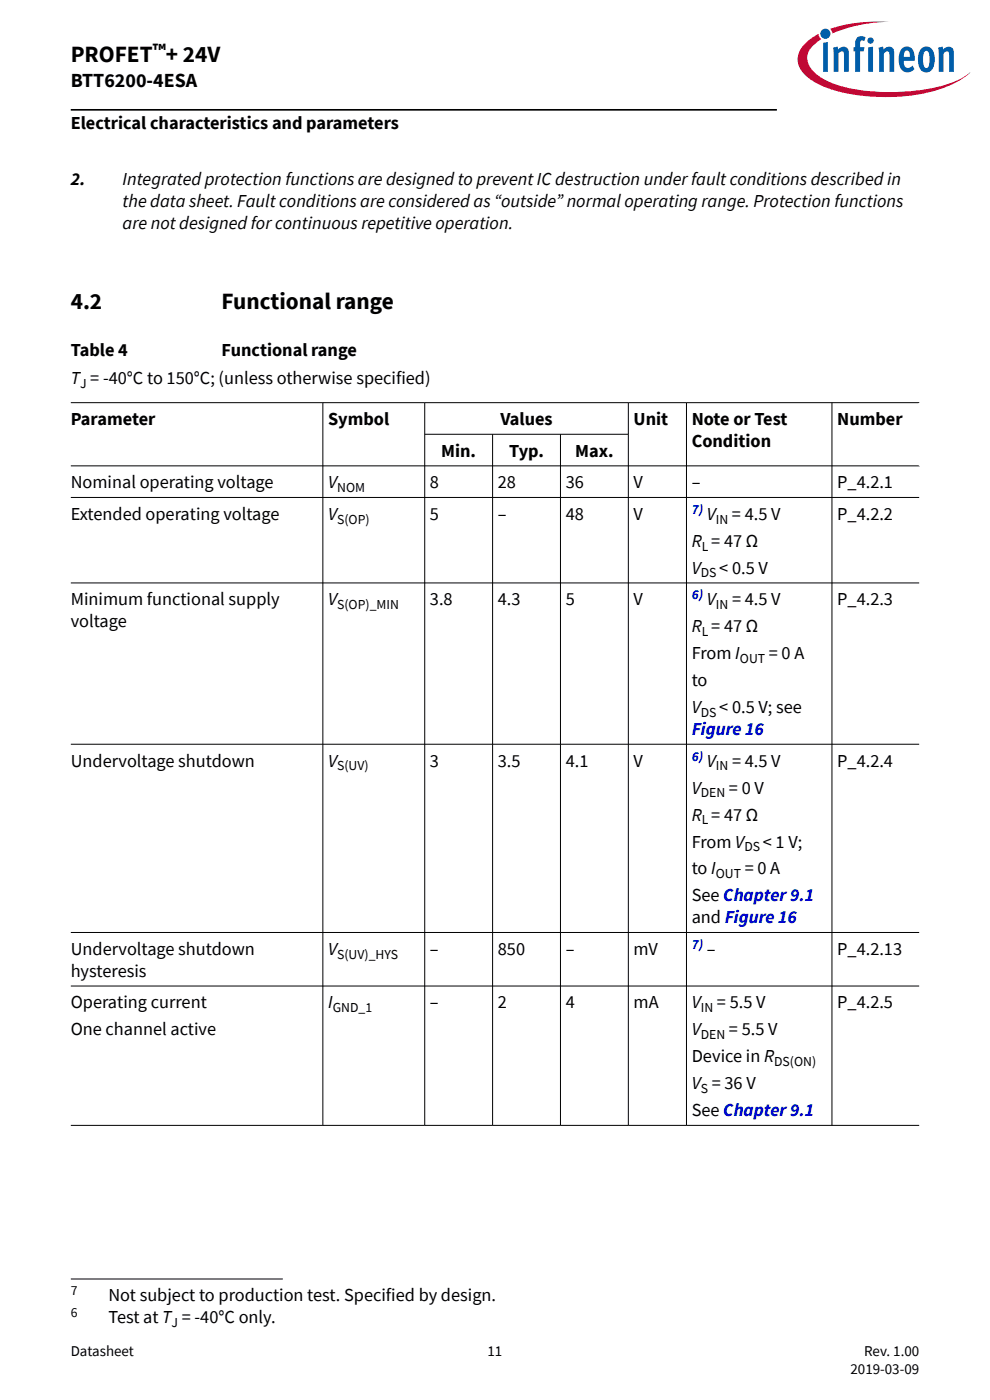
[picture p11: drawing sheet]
<svg xmlns="http://www.w3.org/2000/svg" width="210mm" height="297mm" viewBox="0 0 210 297" stroke-linecap="round" stroke-linejoin="round" font-family="sans-serif">
<defs><g id="words">
<g font-size="4.9">
<text x="15" y="13.2">PROFET + 24V</text>
<text x="15" y="65.5">4.2</text>
<text x="47" y="65.5">Functional range</text>
</g>
<text font-size="4.2" x="15" y="18.5">BTT6200-4ESA</text>
<text font-size="4.1" x="32.4" y="12">™</text>
<g font-size="3.9">
<text x="15" y="27.3">Electrical characteristics and parameters</text>
<text x="15" y="39.3">2.</text>
<text x="26" y="39.3">Integrated protection functions are designed to prevent IC destruction under fault conditions described in</text>
<text x="26" y="44">the data sheet. Fault conditions are considered as “outside” normal operating range. Protection functions</text>
<text x="26" y="48.6">are not designed for continuous repetitive operation.</text>
<text x="15" y="75.5">Table 4</text>
<text x="47" y="75.5">Functional range</text>
<text x="15" y="81.5">T = -40°C to 150°C; (unless otherwise specified)</text>
<text x="15" y="90.2">Parameter</text>
<text x="69.6" y="90.2">Symbol</text>
<text x="106.1" y="90.2">Values</text>
<text x="134.4" y="90.2">Unit</text>
<text x="146.7" y="90.2">Note or Test</text>
<text x="146.7" y="94.8">Condition</text>
<text x="177.6" y="90.2">Number</text>
<text x="93.6" y="96.9">Min.</text>
<text x="108" y="96.9">Typ.</text>
<text x="122" y="96.9">Max.</text>
<text x="15" y="103.6">Nominal operating voltage</text>
<text x="69.6" y="103.6">V</text>
<text x="91.2" y="103.6">8</text>
<text x="105.6" y="103.6">28</text>
<text x="120" y="103.6">36</text>
<text x="134.4" y="103.6">V</text>
<text x="146.7" y="103.6">–</text>
<text x="177.6" y="103.6">P_4.2.1</text>
<text x="15" y="110.3">Extended operating voltage</text>
<text x="69.6" y="110.3">V</text>
<text x="91.2" y="110.3">5</text>
<text x="105.6" y="110.3">–</text>
<text x="120" y="110.3">48</text>
<text x="134.4" y="110.3">V</text>
<text x="149.9" y="110.3">V</text>
<text x="155.3" y="110.3">= 4.5 V</text>
<text x="177.6" y="110.3">P_4.2.2</text>
<text x="146.7" y="116">R = 47 Ω</text>
<text x="146.7" y="121.7">V</text>
<text x="152.6" y="121.7">&lt; 0.5 V</text>
<text x="15" y="128.4">Minimum functional supply</text>
<text x="69.6" y="128.4">V</text>
<text x="91.2" y="128.4">3.8</text>
<text x="105.6" y="128.4">4.3</text>
<text x="120" y="128.4">5</text>
<text x="134.4" y="128.4">V</text>
<text x="150" y="128.4">V</text>
<text x="155.3" y="128.4">= 4.5 V</text>
<text x="177.6" y="128.4">P_4.2.3</text>
<text x="15" y="133.1">voltage</text>
<text x="146.7" y="134.1">R = 47 Ω</text>
<text x="146.7" y="139.9">From I</text>
<text x="163.1" y="139.9">= 0 A</text>
<text x="146.7" y="145.6">to</text>
<text x="146.7" y="151.3">V</text>
<text x="152.6" y="151.3">&lt; 0.5 V; see</text>
<text x="15" y="162.6">Undervoltage shutdown</text>
<text x="69.6" y="162.6">V</text>
<text x="91.2" y="162.6">3</text>
<text x="105.6" y="162.6">3.5</text>
<text x="120" y="162.6">4.1</text>
<text x="134.4" y="162.6">V</text>
<text x="150" y="162.6">V</text>
<text x="155.3" y="162.6">= 4.5 V</text>
<text x="177.6" y="162.6">P_4.2.4</text>
<text x="146.7" y="168.4">V</text>
<text x="154.6" y="168.4">= 0 V</text>
<text x="146.7" y="174.1">R = 47 Ω</text>
<text x="146.7" y="179.8">From V</text>
<text x="161.8" y="179.8">&lt; 1 V;</text>
<text x="146.7" y="185.5">to I</text>
<text x="158" y="185.5">= 0 A</text>
<text x="146.7" y="191.2">See Chapter 9.1</text>
<text x="146.7" y="195.9">and Figure 16</text>
<text x="15" y="202.6">Undervoltage shutdown</text>
<text x="69.6" y="202.6">V</text>
<text x="91.2" y="202.6">–</text>
<text x="105.6" y="202.6">850</text>
<text x="120" y="202.6">–</text>
<text x="134.4" y="202.6">mV</text>
<text x="150" y="202.6">–</text>
<text x="177.6" y="202.6">P_4.2.13</text>
<text x="15" y="207.2">hysteresis</text>
<text x="15" y="213.9">Operating current</text>
<text x="69.6" y="213.9">I</text>
<text x="91.2" y="213.9">–</text>
<text x="105.6" y="213.9">2</text>
<text x="120" y="213.9">4</text>
<text x="134.4" y="213.9">mA</text>
<text x="146.7" y="213.9">V</text>
<text x="152.1" y="213.9">= 5.5 V</text>
<text x="177.6" y="213.9">P_4.2.5</text>
<text x="15" y="219.7">One channel active</text>
<text x="146.7" y="219.7">V</text>
<text x="154.6" y="219.7">= 5.5 V</text>
<text x="146.7" y="225.4">Device in R</text>
<text x="146.7" y="231.1">V = 36 V</text>
<text x="146.7" y="236.8">See Chapter 9.1</text>
<text x="23" y="276">Not subject to production test. Specified by design.</text>
<text x="23" y="280.6">Test at T = -40°C only.</text>
</g>
<text font-size="3.9" fill="#00f" x="146.7" y="155.9">Figure 16</text>
<g font-size="3.2">
<text x="15" y="287.7">Datasheet</text>
<text x="103.4" y="287.7">11</text>
<text x="183.3" y="287.7">Rev. 1.00</text>
<text x="180.4" y="291.5">2019-03-09</text>
</g>
<g font-size="2.9">
<text x="17" y="82.3">J</text>
<text x="71.5" y="104.4">NOM</text>
<text x="71.5" y="111.1">S(OP)</text>
<text x="151.8" y="111.1">IN</text>
<text x="148.9" y="116.8">L</text>
<text x="148.7" y="122.5">DS</text>
<text x="71.5" y="129.2">S(OP)_MIN</text>
<text x="151.9" y="129.2">IN</text>
<text x="148.9" y="134.9">L</text>
<text x="157" y="140.6">OUT</text>
<text x="148.7" y="152.1">DS</text>
<text x="71.5" y="163.4">S(UV)</text>
<text x="151.9" y="163.4">IN</text>
<text x="148.7" y="169.1">DEN</text>
<text x="148.9" y="174.9">L</text>
<text x="157.9" y="180.6">DS</text>
<text x="151.8" y="186.3">OUT</text>
<text x="71.5" y="203.4">S(UV)_HYS</text>
<text x="70.6" y="214.7">GND_1</text>
<text x="148.7" y="214.7">IN</text>
<text x="148.7" y="220.4">DEN</text>
<text x="164.2" y="226.1">DS(ON)</text>
<text x="148.7" y="231.9">S</text>
<text x="15" y="274.7">7</text>
<text x="15" y="279.3">6</text>
<text x="36.4" y="281.4">J</text>
</g>
<g font-size="2.9" fill="#00f">
<text x="146.7" y="109">7)</text>
<text x="146.7" y="127.1">6)</text>
<text x="146.7" y="161.4">6)</text>
<text x="146.7" y="201.3">7)</text>
</g>
</g></defs>
<path d="M15 69.7h180M195 85.4v13.5" fill="none" stroke="#fff" stroke-width=".21"/>
<g fill="none" stroke="#000" stroke-width=".21">
<path d="M15 85.4h180.1M15 98.8h180.1M68.5 85.4v153.4M90.1 85.4v153.4M90.1 92.1h43.2M104.5 92.1v146.7M118.9 92.1v146.7M133.3 85.4v153.4M145.6 85.4v153.4M176.5 85.4v153.4M15 105.5h180M15 123.7h180"/>
<path d="M15 157.9h180M15 197.8h180M15 209.2h180M15 238.7h180M15 271.3h45"/>
</g>
<path d="M170.6 9.4a4.3 4.3 0 0 0 .2 6.5 20.6 20.6 0 0 0 11.4 4.3 36.7 36.7 0 0 0 20-2.4l1-.5a7.5 7.5 0 0 0 2.6-2 18.5 18.5 0 0 1-9 3.6 44.8 44.8 0 0 1-19.2-.9 10.3 10.3 0 0 1-5.8-3.8 3.5 3.5 0 0 1 1.1-4.9l1.3-1-.4-.5-.2-.6a11 11 0 0 0-3 2.2zM176.1 6.1l.4 1a31.9 31.9 0 0 1 12.3-2.5 31.5 31.5 0 0 0-12.7 1.5z" fill-rule="evenodd" fill="#e30034"/>
<path d="M199 10.1l.1 5.1h1v-3.8a.76 .76 0 0 1 1.1-.4l.1 4.2h1v-4a1.2 1.2 0 0 0-.8-1.3 1.2 1.2 0 0 0-1.4 .6l-.2-.6zM196.1 10.9l.4-.1a1.38 1.38 0 0 1 .7 1.8v.4a1.29 1.29 0 0 1-.7 1.4 1.48 1.48 0 0 1-.7-1.8v-.9zM195.6 10.2a4 4 0 0 0-.1 4.8 1.66 1.66 0 0 0 2.7-1.3l.1-.5a2.89 2.89 0 0 0-1.4-3.3l-.9 .1zM191.9 10.9a.65 .65 0 0 1 .9 0 .65 .65 0 0 1 .2 .8v.4h-1.3zM191.4 10.3a3.9 3.9 0 0 0 .2 4.8 1.87 1.87 0 0 0 2.4-.4l-.4-.8a1.04 1.04 0 0 1-1.4 .4 1.04 1.04 0 0 1-.5-1.3l2.3-.1a2.63 2.63 0 0 0-1.3-3 1.49 1.49 0 0 0-1.3 .4zM186.3 10.1l.2 5.1h1v-3.8a.76 .76 0 0 1 1.1-.4l.1 4.2h1v-4a1.2 1.2 0 0 0-.8-1.3 1.2 1.2 0 0 0-1.5 .6l-.1-.6zM184 8.6a.67 .67 0 0 0 1.3 0 .67 .67 0 0 0-1.3 0zM184.2 10v5.2h1v-5.3zM181.9 7.9a2.44 2.44 0 0 0-.5 2.1h-.3v.9h.3v4.3h1v-4.3h.8l.2-.9h-1l.1-1.1a.5 .5 0 0 1 .8-.2l.3-.8-.2-.1-.7-.1zM176.7 10.1l.1 5.1h1v-3.8a.76 .76 0 0 1 1.1-.4l.1 4.2h1v-4a1.2 1.2 0 0 0-.8-1.3 1.2 1.2 0 0 0-1.4 .6l-.1-.6zM174.6 9.1v6.1h1v-6.3zM174 7.2a1.1 1.1 0 0 0 2.2 0 1.1 1.1 0 0 0-2.2 0z" fill-rule="evenodd" fill="#005da9"/>
<path d="M15 23.3h149.8" fill="none" stroke="#000" stroke-width=".35"/>
<use href="#words"/>
</svg>
